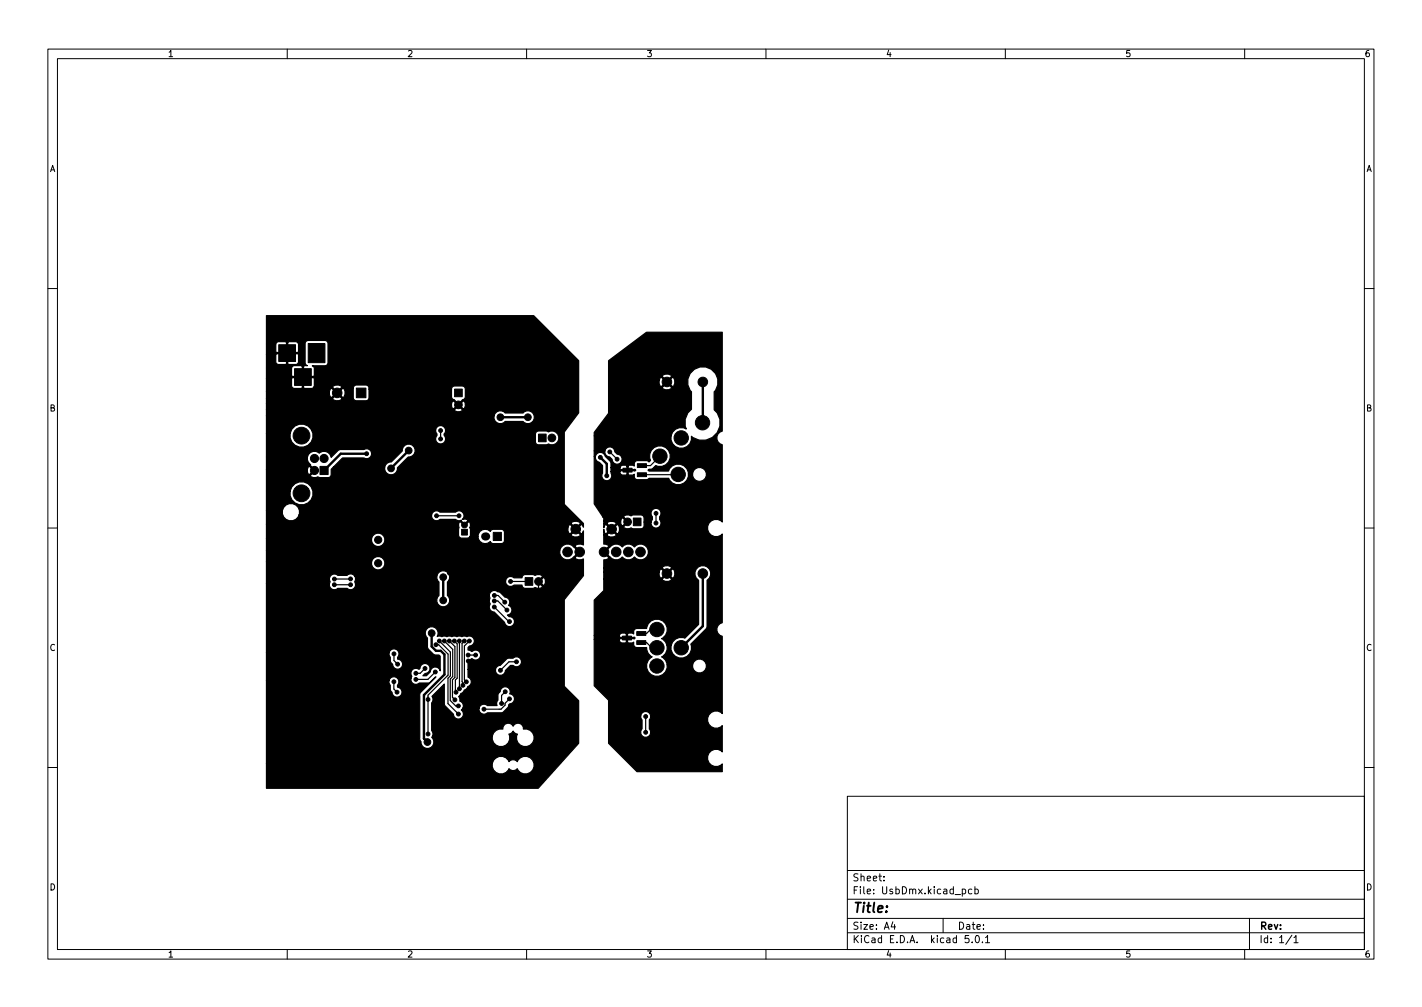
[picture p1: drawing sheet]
<svg xmlns="http://www.w3.org/2000/svg" width="297mm" height="210mm" viewBox="0 0 297 210" stroke-linecap="round" stroke-linejoin="round" font-family="sans-serif">
<defs><g id="words">
<text font-size="2.8" x="178" y="190.6">Title:</text>
<g font-size="2.1">
<text x="178" y="184">Sheet:</text>
<text x="178" y="186.7">File: UsbDmx.kicad_pcb</text>
<text x="178" y="196.9">KiCad E.D.A. kicad 5.0.1</text>
<text x="178" y="194.1">Size: A4</text>
<text x="200" y="194.1">Date:</text>
<text x="263" y="194.1">Rev:</text>
<text x="263" y="196.9">Id: 1/1</text>
</g>
<g font-size="1.8">
<text x="35" y="11.9">1</text>
<text x="85" y="11.9">2</text>
<text x="135" y="11.9">3</text>
<text x="185" y="11.9">4</text>
<text x="235" y="11.9">5</text>
<text x="285" y="11.9">6</text>
<text x="10.3" y="35.9">A</text>
<text x="285.3" y="35.9">A</text>
<text x="10.3" y="85.9">B</text>
<text x="285.3" y="85.9">B</text>
<text x="10.3" y="135.9">C</text>
<text x="285.3" y="135.9">C</text>
<text x="10.3" y="185.9">D</text>
<text x="285.3" y="185.9">D</text>
<text x="35" y="199.9">1</text>
<text x="85" y="199.9">2</text>
<text x="135" y="199.9">3</text>
<text x="185" y="199.9">4</text>
<text x="235" y="199.9">5</text>
<text x="285" y="199.9">6</text>
</g>
</g></defs>
<g fill="none" stroke="#000" stroke-width=".21">
<path d="M10 10.2h277v190.1h-277zM12 12.2h273v186.1h-273zM60 10.2v2M110 10.2v2M160 10.2v2M210 10.2v2M260 10.2v2M10 60.2h2M285 60.2h2M10 110.2h2M285 110.2h2M10 160.2h2"/>
<path d="M177 166.3h108v32h-108zM285 160.2h2M60 198.3v2M110 198.3v2M160 198.3v2M177 194.8h108M177 191.8h108M177 187.8h108M177 181.8h108M184.6 183.8v.1M184.6 183v.1M186.5 192.5l-.4 1h1"/>
<path d="M186.9 193v1M197 191.8v3M201 185.7l.4-.1 .3 .3-.1 .7h-.6M202.4 195.3h-.8v.7l.2-.1 .5 .1 .1 .2v.5l-.3 .1-.5-.1M203 185.7l-.4-.1-.3 .3 .1 .7h.6M203.1 196.7v.1M203.6 185.7l.5-.1 .3 .3-.2 .7h-.6M203.6 185.1v1.5M203.9 195.4l.2-.1a.8 .8 0 0 1 .5 .8 .8 .8 0 0 1-.5 .7 1 1 0 0 1-.2-1.4zM205.2 196.7v.1M205.9 195.8l.4-.5v1.5M205.9 196.8h.8"/>
<path d="M210 198.3v2M260 198.3v2M261 191.8v6.5M269.9 195.3l-1.3 1.9M270.3 195.8l.4-.5v1.5M270.3 196.8h.8"/>
</g>
<g fill="#000" stroke="#000" stroke-width=".21">
<path d="M58.2 72h3.5v3.5h-3.5zM64.4 71.7h3.5v4h-3.5zM61.5 77h3.5v3.5h-3.5zM66.8 97.4h1.7v1.7h-1.7zM74.4 81h2v2h-2zM95 81.2h1.6v1.6h-1.6zM112.5 90.6h1.6v1.6h-1.6zM130.1 97.8h1.9v.8h-1.9zM133.1 98.7h1.9v.8h-1.9zM133.1 96.8h1.9v.8h-1.9zM96.4 110.5h1.2v1.2h-1.2zM103 111.2h1.7v1.7h-1.7z"/>
<path d="M132.3 108.2h1.6v1.6h-1.6zM109.7 120.6h1.6v1.6h-1.6zM130 132.8h1.9v.8h-1.9zM133 133.8h1.9v.8h-1.9zM133 131.9h1.9v.8h-1.9z"/>
<circle cx="81.6" cy="70.4" r=".7"/>
<circle cx="81.6" cy="75.2" r=".7"/>
<circle cx="84.3" cy="72.8" r=".7"/>
<circle cx="87.1" cy="70.4" r=".7"/>
<circle cx="87.1" cy="75.2" r=".7"/>
<circle cx="134.1" cy="76.4" r=".4"/>
<circle cx="139.3" cy="79.8" r="1"/>
<circle cx="146.8" cy="79.8" r="1"/>
<circle cx="63" cy="91" r="1.75"/>
<circle cx="65.7" cy="95.7" r=".85"/>
<circle cx="65.7" cy="98.2" r=".85"/>
<circle cx="67.5" cy="87.4" r=".7"/>
<circle cx="67.7" cy="95.7" r=".85"/>
<circle cx="70.4" cy="82" r="1"/>
<circle cx="75.3" cy="90.7" r=".4"/>
<circle cx="75.4" cy="97" r=".4"/>
<circle cx="76.6" cy="94.7" r=".4"/>
<circle cx="81" cy="94.7" r=".4"/>
<circle cx="81.7" cy="97.8" r=".7"/>
<circle cx="85.4" cy="94.1" r=".7"/>
<circle cx="85.6" cy="85.8" r=".4"/>
<circle cx="91.8" cy="85.8" r=".4"/>
<circle cx="92" cy="91.6" r=".4"/>
<circle cx="92" cy="89.9" r=".4"/>
<circle cx="95.8" cy="84.5" r=".8"/>
<circle cx="97.3" cy="88.6" r=".4"/>
<circle cx="104.5" cy="87.1" r=".7"/>
<circle cx="110.3" cy="87.1" r=".7"/>
<circle cx="115.3" cy="91.4" r=".8"/>
<circle cx="116.8" cy="97.7" r=".7"/>
<circle cx="117.3" cy="81.5" r=".4"/>
<circle cx="125.4" cy="95.5" r=".4"/>
<circle cx="126.7" cy="99.3" r=".4"/>
<circle cx="127.4" cy="94.4" r=".4"/>
<circle cx="127.7" cy="89.7" r=".4"/>
<circle cx="128.9" cy="95.9" r=".4"/>
<circle cx="129.5" cy="90.9" r=".4"/>
<circle cx="130.6" cy="84.1" r=".4"/>
<circle cx="137.8" cy="95.2" r="1.5"/>
<circle cx="141.7" cy="99.1" r="1.5"/>
<circle cx="142.3" cy="91.4" r="1.5"/>
<circle cx="146.7" cy="88.3" r="1.5"/>
<circle cx="63" cy="103" r="1.75"/>
<circle cx="64.1" cy="108.3" r=".4"/>
<circle cx="76.5" cy="115.2" r=".4"/>
<circle cx="79" cy="112.7" r=".75"/>
<circle cx="79" cy="117.6" r=".75"/>
<circle cx="80.3" cy="105.7" r=".4"/>
<circle cx="90" cy="116.4" r=".4"/>
<circle cx="91.2" cy="107.7" r=".4"/>
<circle cx="91.3" cy="116.4" r=".4"/>
<circle cx="93.9" cy="119.6" r=".4"/>
<circle cx="95.9" cy="107.7" r=".4"/>
<circle cx="97" cy="109.6" r=".6"/>
<circle cx="98.9" cy="119.6" r=".4"/>
<circle cx="103.8" cy="115.7" r=".4"/>
<circle cx="118.6" cy="115.2" r="1"/>
<circle cx="118.6" cy="112.5" r=".7"/>
<circle cx="120.3" cy="110.5" r="1"/>
<circle cx="121.1" cy="115.2" r="1"/>
<circle cx="126.2" cy="115.2" r="1"/>
<circle cx="127.8" cy="110.5" r="1"/>
<circle cx="128.7" cy="115.2" r="1"/>
<circle cx="128.8" cy="112.8" r=".4"/>
<circle cx="131.1" cy="109" r=".8"/>
<circle cx="131.3" cy="115.2" r="1"/>
<circle cx="133.8" cy="115.2" r="1"/>
<circle cx="137" cy="107.2" r=".4"/>
<circle cx="137" cy="109.2" r=".4"/>
<circle cx="139.3" cy="119.8" r="1"/>
<circle cx="146.8" cy="119.8" r="1"/>
<circle cx="60.1" cy="135.5" r=".4"/>
<circle cx="67.9" cy="133.7" r=".4"/>
<circle cx="69.8" cy="122.1" r=".4"/>
<circle cx="69.8" cy="120.9" r=".4"/>
<circle cx="73.2" cy="122.1" r=".4"/>
<circle cx="73.2" cy="120.9" r=".4"/>
<circle cx="82.3" cy="136.5" r=".4"/>
<circle cx="83.1" cy="138.7" r=".4"/>
<circle cx="88.5" cy="132.8" r=".4"/>
<circle cx="88.8" cy="139.6" r=".4"/>
<circle cx="90.2" cy="132.2" r=".7"/>
<circle cx="91.1" cy="134.6" r=".4"/>
<circle cx="91.8" cy="133.8" r=".4"/>
<circle cx="92.6" cy="125.4" r=".7"/>
<circle cx="92.6" cy="120.5" r=".7"/>
<circle cx="92.8" cy="133.8" r=".4"/>
<circle cx="93.9" cy="133.8" r=".4"/>
<circle cx="94.9" cy="133.8" r=".4"/>
<circle cx="96" cy="133.8" r=".4"/>
<circle cx="97" cy="133.8" r=".4"/>
<circle cx="97.8" cy="136.8" r=".4"/>
<circle cx="97.8" cy="138" r=".4"/>
<circle cx="98" cy="133.8" r=".4"/>
<circle cx="99.4" cy="136.8" r=".4"/>
<circle cx="100.7" cy="131.6" r=".4"/>
<circle cx="103" cy="134.4" r=".4"/>
<circle cx="103.3" cy="126.7" r=".4"/>
<circle cx="103.3" cy="125.5" r=".4"/>
<circle cx="103.3" cy="124.3" r=".4"/>
<circle cx="104.5" cy="140" r=".4"/>
<circle cx="105.4" cy="125.7" r=".4"/>
<circle cx="105.9" cy="127.4" r=".4"/>
<circle cx="106.4" cy="129.8" r=".4"/>
<circle cx="106.6" cy="121.4" r=".4"/>
<circle cx="107.9" cy="138.2" r=".4"/>
<circle cx="112.5" cy="121.4" r=".8"/>
<circle cx="126.1" cy="139.3" r=".4"/>
<circle cx="127.4" cy="139.3" r=".4"/>
<circle cx="128.7" cy="139.3" r=".4"/>
<circle cx="137.2" cy="135.2" r="1.5"/>
<circle cx="137.2" cy="139.1" r="1.5"/>
<circle cx="137.2" cy="131.4" r="1.5"/>
<circle cx="142.3" cy="135.2" r="1.5"/>
<circle cx="60.1" cy="146.9" r=".4"/>
<circle cx="72.6" cy="150.7" r=".4"/>
<circle cx="82.3" cy="142.3" r=".4"/>
<circle cx="82.9" cy="144.5" r=".4"/>
<circle cx="86.9" cy="141.9" r=".4"/>
<circle cx="86.9" cy="140.6" r=".4"/>
<circle cx="87.4" cy="144.4" r=".4"/>
<circle cx="89.3" cy="154.9" r=".7"/>
<circle cx="89.4" cy="153.3" r=".4"/>
<circle cx="89.4" cy="146" r=".4"/>
<circle cx="90.9" cy="140.3" r=".4"/>
<circle cx="95" cy="146.1" r=".4"/>
<circle cx="95.3" cy="144.5" r=".4"/>
<circle cx="95.8" cy="147.4" r=".4"/>
<circle cx="95.8" cy="149.1" r=".4"/>
<circle cx="96" cy="143.8" r=".4"/>
<circle cx="96.3" cy="156.2" r=".4"/>
<circle cx="96.7" cy="143.1" r=".4"/>
<circle cx="97.4" cy="142.4" r=".4"/>
<circle cx="99.4" cy="144.4" r=".4"/>
<circle cx="101.1" cy="148.1" r=".4"/>
<circle cx="103.5" cy="157.9" r=".4"/>
<circle cx="104.8" cy="146.9" r=".4"/>
<circle cx="105.5" cy="144.4" r=".4"/>
<circle cx="106.4" cy="145.9" r=".4"/>
<circle cx="108.2" cy="141.3" r=".4"/>
<circle cx="108.2" cy="142.9" r=".4"/>
<circle cx="112.4" cy="148.5" r=".4"/>
<circle cx="113.5" cy="153.9" r=".4"/>
<circle cx="117.3" cy="146.3" r=".4"/>
<circle cx="130.6" cy="148.8" r=".4"/>
<circle cx="131.1" cy="141.3" r=".4"/>
<circle cx="134.9" cy="149.6" r=".4"/>
<circle cx="134.9" cy="152.9" r=".4"/>
<circle cx="145.5" cy="157" r=".4"/>
</g>
<circle cx="101.3" cy="112" r=".85" fill="#000"/>
<g fill="none" stroke="#000" stroke-width=".25">
<path d="M92 89.9v1.7M127.4 94.4l1.5 1.5M137.9 95.2l-2 2h-1.8M141.7 99.1h-7.6M91.2 107.7h4.7M137 107.2h.1M137 107.2v2M69.8 122.1h3.4M69.8 120.9h3.4M73.2 120.9h.1M82.3 136.5v1.4l.8 .8M88.8 139.6l-1 1h-.9"/>
<path d="M91.1 134.6h.5l2 2v4.4l-4.2 4.1v8.2M91.8 133.8l2.3 2.3v5l-.5 .5v5.3l2.2 2.2M92.8 133.8l1.8 1.8v5.7l-.5 .5v4.5l1.1 1.1h.6M93.9 133.8l1.1 1.2v6.4l-.5 .6v3.6l.5 .5M94.9 133.8l.6 .6v7.2l-.4 .4v2l.2 .5M96 133.8v10M97 133.8l-.5 .5v8l.2 .2v.6M97.8 136.8h1.6M98 133.8l-1 1.1v7.1l.4 .4M100.7 131.6v.5l2.3 2.3M103 134.4v6.4l-3.6 3.6M103.3 125.5h.7l1.9 1.9"/>
<path d="M103.3 126.7l3.1 3.1M103.3 124.3h.7l1.4 1.4M106.6 121.4h3.9M107.9 138.2h-1.6l-1.8 1.8M112.5 121.4v9.2l-3.8 3.8h-5.7M134 134.2h1.1l1 1h1.1M137.2 131.4h-1.3l-.8 .9h-1.1M82.3 142.3v1.6l.6 .6M90.9 140.3l-1.5 1.6h-2.5M105.5 144.4l-.7 .8v1.7M106.4 145.9l-.9 .9v.4l-.8 .9h-3.6M117.3 146.3v3.8l-3.8 3.8"/>
<path d="M134.9 149.6v3.3"/>
</g>
<path d="M146.8 79.8v8.5M76.6 94.7h-5.4l-3.5 3.5M85.4 94.1l-3.7 3.7M104.5 87.1h5.8M125.4 95.5l1.3 1.3v2.5M146.8 119.8v10.9l-4.5 4.5M90.2 132.2v2.8l.9 .9h1l.7 .7v4.2l-4.2 4.3v9.1l.7 .7M92.6 120.5v4.9" fill="none" stroke="#000" stroke-width=".5"/>
<path d="M55.7 65.9h55.8l9.4 9.4v10.9l-3 4v15l4 4.1v.8l-.2-.5-.3-.1-1 1 1 1 .3-.1 .2-.6v3a1.22 1.22 0 0 0-1.8 .3l1.2 1.1-1.2 1.2a1.26 1.26 0 0 0 1.8 .3v3.5l-4 5v18l3 3.1v8.9l-8.5 9.4h-56.7v-5.2h47.1v.7a1.83 1.83 0 0 0 1.6 1.5 1.83 1.83 0 0 0 1.9-1.1 1.1 1.1 0 0 0 1.8 0 1.84 1.84 0 0 0 2.8 .7 1.84 1.84 0 0 0 0-2.9 1.84 1.84 0 0 0-2.8 .7 1.1 1.1 0 0 0-1.8 0 1.83 1.83 0 0 0-1.9-1.1 1.83 1.83 0 0 0-1.6 1.5h-47.1v-17.3h25.5v.4a1.34 1.34 0 0 1 .3 1.4l.3 .6a1.08 1.08 0 0 0 1.5 1 1.08 1.08 0 0 0 .2-1.9l-.5-.1 .2-.6a1 1 0 0 0-.2-1.3h2.8v.5a1.04 1.04 0 0 0 1.8 .5h2.1l1.4-1.3-3.4 3.5v9.4l.2 .6a1.36 1.36 0 0 0 1.8 1.4 1.36 1.36 0 0 0 .5-2.3l.2-.2h12.4v.7a1.84 1.84 0 0 0 2.4 1.4 1.84 1.84 0 0 0 1.1-2.5l.5-.2 .4-.5 .4 .5 .5 .2a1.85 1.85 0 0 0 1.3 2.5 1.85 1.85 0 0 0 2.2-1.8 1.85 1.85 0 0 0-2.3-1.8 1.13 1.13 0 0 0-.8-1.2 1.13 1.13 0 0 0-1.3 .6 1.13 1.13 0 0 0-1.3-.6 1.13 1.13 0 0 0-.9 1.2 1.84 1.84 0 0 0-2.2 1.5h-12.4v-.6l-.2-.5v-5.9a.99 .99 0 0 0 0-1.3l2.6-2.6 .1 4.4 1.8 1.9a1.05 1.05 0 0 0 1.6 .9 1.05 1.05 0 0 0 .1-1.8l.3-.3h3.4v.4a1.04 1.04 0 0 0 1.7 .5h3.2l1-1 .3-.6 .3-.2a1.04 1.04 0 0 0 .9-1.2 1.04 1.04 0 0 0-1-.9 1.04 1.04 0 0 0-.7-1.5 1.04 1.04 0 0 0-1.3 1l-.4 .5-.1 1.3-.3 .5 .1 .6h-2a1.04 1.04 0 0 0-1.7 .6h-3.4l.1-.3a1.03 1.03 0 0 0-.8-1.2l.1-.5-.3-.5 .5-.6 .6-.4 .1-.3 .6-.4 .1-.3 .3-.2a1.04 1.04 0 0 0 .5-1 1.04 1.04 0 0 0-.7-.8v-1.6h5.7a1.05 1.05 0 0 0 .9 1.2 1.05 1.05 0 0 0 1.2-1l1-1.1h.6a1.04 1.04 0 0 0 1.4 0 1.04 1.04 0 0 0 0-1.5 1.04 1.04 0 0 0-1.4 0l-1.2 .1-1.5 1.4-.6 .2-.4 .7h-5.7v-2l.7-.3a1.11 1.11 0 0 0 1.4 .1 1.11 1.11 0 0 0 .3-1.4 1.23 1.23 0 0 0-1.7-.2l-.7-.3v-.5l.4-.3a1.05 1.05 0 0 0 .8-1.4 1.05 1.05 0 0 0-1.5-.6l-.3-.1-.7 .1-.3-.1-.8 .1-.3-.1-.7 .1-.3-.1-.8 .1-.3-.1-1.7 .1a1.35 1.35 0 0 0-.3-1.8 1.35 1.35 0 0 0-1.9 .3 1.35 1.35 0 0 0 .2 1.8v1.8l.2 .6 1.2 1.1 1 .1 .3 .2v3.1l-.2-.4a1.04 1.04 0 0 0-1.1-.4 1.04 1.04 0 0 0-.8 1l-.8 .8h-.8a1.23 1.23 0 0 1 1.1-.7 1.05 1.05 0 0 0-.1-1.7 1.05 1.05 0 0 0-1.6 .8l-.2 .2a1.09 1.09 0 0 0-1.4 .2 1.09 1.09 0 0 0-.1 1.4l-.2 .3h-2.8a1.04 1.04 0 0 0-1-.3 1.04 1.04 0 0 0-.8 .8h-25.5v-5.8h25.6v.4a1.21 1.21 0 0 1 .2 1.2l.5 1a1.06 1.06 0 0 0 1.2 .8 1.06 1.06 0 0 0 .9-1.1 1.06 1.06 0 0 0-1-1l.1-.5a1.06 1.06 0 0 0-.5-1.6 1.06 1.06 0 0 0-1.4 .8h-25.6v-14.4h13.1v.4a1.04 1.04 0 0 0 1.7 .6h2l.1 .1a1.07 1.07 0 0 0 1.4-.2 1.07 1.07 0 0 0 .1-1.3 1.03 1.03 0 0 0 0-1.2h17.1v.5l.5 .7v2.8l-.2 .3a1.35 1.35 0 0 0 .7 2.1 1.35 1.35 0 0 0 1.7-1.4h8.3l.2 .8a1.03 1.03 0 0 0-.1 1.1 1.03 1.03 0 0 0 .9 .6l2.2 2.2a1.05 1.05 0 0 0 1.2 .8 1.05 1.05 0 0 0 .9-1.1 1.05 1.05 0 0 0-1.2-.9l-.2-.4a1.04 1.04 0 0 0 .8-.9 1.04 1.04 0 0 0-.7-1.1 1.02 1.02 0 0 0 .2-1.1 1.02 1.02 0 0 0-.9-.6l-.9-.9-.6-.2a1.04 1.04 0 0 0-1.4-.1 1.04 1.04 0 0 0-.2 1.4l-.2 .4h-8.3l-.2-.7-.2-.3v-2.8l.2-.3h11.9v.4a1.03 1.03 0 0 0 1.8 .6h1.6a.65 .65 0 0 0 .7 .7h1.6l.4-.2 .6 .2 .5-.1 .4-.1 .1-.3-1-1h.4l.8 .8h.2a1.05 1.05 0 0 0-.2-1.6l-.8 .8h-.4l1-1a1.09 1.09 0 0 0-1.6-.3l-.4-.1h-1.6l-.5 .1-.2 .5h-1.6l-.2-.1a1.06 1.06 0 0 0-1.6 .7h-11.9l.2-.4a1.36 1.36 0 0 0-1.1-1.6 1.36 1.36 0 0 0-1.6 1.1h-17.1l-.3-.3a1.01 1.01 0 0 0-1.3 .1h-1.9l-.2-.1a1.07 1.07 0 0 0-1.3 .2 1.07 1.07 0 0 0-.1 1.3l-.2 .4h-13.1v-4.6h21.9a1.41 1.41 0 0 0 1.7 1.7 1.41 1.41 0 0 0 .9-2.2 1.41 1.41 0 0 0-2.4 0l-.2 .5h-21.9v-2.4h61.2a1.69 1.69 0 0 0 1 1.9 1.69 1.69 0 0 0 2-.6l1-1-1-.9a1.7 1.7 0 0 0-1.7-.7 1.7 1.7 0 0 0-1.3 1.3h-61.2v-2.5h21.9v.6a1.41 1.41 0 0 0 2.2 .9 1.41 1.41 0 0 0 0-2.4 1.41 1.41 0 0 0-2.2 .9h-21.9v-2.9h40.1v.8a2.31 2.31 0 0 0 .2 1.9 2.31 2.31 0 0 0 1.9 .1l.3-.3h1.6l.1 .6a1.54 1.54 0 0 0 2.5 .5l.2 .2 .4 .2h2l.3-.4 .1-1.5h13.9l.1 .3a1.26 1.26 0 0 0 1.8-.3l-.9-.9-1 .9h-13.9v-.4a.65 .65 0 0 0-.7-.7h-1.7l-.6 .4a1.53 1.53 0 0 0-1.6-.3 1.53 1.53 0 0 0-1 1.4h-1.6v-1.8h20.4v.7l.2 .5 .3 .1 1-1-1-1-.3 .1-.2 .6h-20.4v-.9h21.1l1 1 .9-1-.1-.2a1.26 1.26 0 0 0-1.8 .2h-21.1l-.1-.3-.2-.1-.9 .9-.8-.9-.3 .1-.1 .5h-40.1v-2.9h3.3v.7a1.8 1.8 0 0 0 1.7 1.5 1.8 1.8 0 0 0 1.8-1.3h27.7v.4a1.04 1.04 0 0 0 1.7 .6h3.3l.5 .2 .7-.1-.1 .2 .7 .6 .7-.6a.83 .83 0 0 0-1.1-.3 1.04 1.04 0 0 0 .1-1.5 1.04 1.04 0 0 0-1.5-.1h-3.3l-.1-.1a1.06 1.06 0 0 0-1.6 .7h-27.7l.1-.2a1.82 1.82 0 0 0-1.5-2.1 1.82 1.82 0 0 0-2.1 1.4h-3.3v-4.1h4.9v1a2.43 2.43 0 0 0 3.7 1.5 2.43 2.43 0 0 0 0-4 2.43 2.43 0 0 0-3.7 1.5h-4.9v-4.5h8.5v.6l.2 .4 .2 .1 .9-.9-.9-.8h-.2l-.2 .6h-8.5v-2.6h8.5v.6l.2 .6 .5 .4-.1 .2 1.1 1-1.1 1.1a1.12 1.12 0 0 0 1.6 .3l.4 .1h2l.3-.4 .1-1.3 .4-.5h10.8a1.35 1.35 0 0 0 1.2 1.7 1.35 1.35 0 0 0 1.4-1.5l2.3-2.3h.3a1.35 1.35 0 0 0 1.1-1.5 1.35 1.35 0 0 0-1.4-1.2 1.35 1.35 0 0 0-1.3 1.5l-2.3 2.3-.8 .2-.5 .8h-10.8l2-1.9h4.4a1.05 1.05 0 0 0 1.6-.9 1.05 1.05 0 0 0-1.6-.8h-5.2l-1.6 1.6a1.48 1.48 0 0 0-2.5-.9 1.49 1.49 0 0 0-2.5 .8h-8.5v-4.9h4.9v.9a2.42 2.42 0 0 0 3.3 1.8 2.42 2.42 0 0 0 1.1-3.5h26v.4l.3 .5-.1 .5a1.05 1.05 0 0 0 .2 1.4 1.05 1.05 0 0 0 1.4-.1 1.05 1.05 0 0 0 0-1.5v-.3h19v1.6l.2 .5 .5 .2h1.6l.4-.2a1.46 1.46 0 0 0 2.2-1.3 1.46 1.46 0 0 0-2.2-1.2l-.4-.2h-1.6l-.5 .2-.2 .4h-19a1.06 1.06 0 0 0-.3-1.6 1.06 1.06 0 0 0-1.5 .7l-26-.1a2.43 2.43 0 0 0-2.5-1 2.43 2.43 0 0 0-1.9 1.9h-4.9v-3.6h47.5v.5a1.34 1.34 0 0 0 1 1 1.34 1.34 0 0 0 1.3-.4h3.8l.2 .2a1.35 1.35 0 0 0 1.9-.3 1.35 1.35 0 0 0-.3-1.8 1.35 1.35 0 0 0-1.8 .1h-3.8l-.2-.2a1.36 1.36 0 0 0-2.1 .9h-47.5v-1.4h39.2l.1 .3a1.05 1.05 0 0 0 1.6-.3l-.8-.8-.9 .8h-39.2v-1.2h38.6l.2 1 .3 .1 .8-.9h.3l.9 .9 .2-.1a1.05 1.05 0 0 0-.2-1.6l-.9 .8h-.3l-.8-.8-.3 .1-.2 .5h-38.6v-1.1h13.8a1.17 1.17 0 0 0 1.9 0l-1-1-.9 1h-13.8v-1.4h13.1l.2 1.1 .3 .1 1-1h.3l1 1 .3-.1a1.26 1.26 0 0 0-.3-1.8l-1 .9h-.3l-1-.9-.3 .1-.2 .6h-13.1v-2.8h5.2v1.6l.5 .5h1.6l.2-.1v-2.1h.2v2.1l.2 .1h1.6l.3-.2h4l.9 1 .9-.9h2.5v2a.65 .65 0 0 0 .6 .7h2l.5-.2 .2-.5v-1.8h17.2v1.6a.64 .64 0 0 0 .6 .7l.9 .9 .8-.9a.64 .64 0 0 0 .6-.7v-1.6l-.2-.4-.4-.2h-1.6a.65 .65 0 0 0-.7 .6h-17.2v-.2a.65 .65 0 0 0-.7-.6h-2.2l-.4 .6h-2.5l.1-.1-.1-.3a1.26 1.26 0 0 0-1.8 .3h-4l.2-.3v-1.6l-.2-.1-9.8 .1v-2.2h5.2v1.6l.2 .2h2.1v-2.1h.2v2.1h2.1l.2-.2v-1.6l-.5-.4h2.7l.6-.4v-4.3a.65 .65 0 0 0-.6-.6h-3.5l-.5 .2-.2 .4v4l.2 .5 .3 .1h-.6l-.2 .2-.4-.2h-1.6l-.5 .5h-5.2v-2.8h1.9v1.6l.5 .5h1.6l.2-.1v-2.1h.2v2.1l.2 .1h1.6l.5-.5v-1.6l-.2-.1h-4.4l-.2 .1h-1.9v-2.2h1.9v1.6l.2 .2h2.1v-2.1h.2v2.1h2.1l.2-.2v-1.6l-.5-.5h-1.6l-.2 .2-.4-.2h-1.6l-.5 .5h-1.9zM127.1 75.3l7.9-5.9h15.9v20.6l-.5 .2a1.46 1.46 0 0 0-.6 1.5 1.46 1.46 0 0 0 1.1 1.2v16.1l-.3-.3a1.81 1.81 0 0 0-2.4 .4 1.81 1.81 0 0 0 .2 2.5 1.81 1.81 0 0 0 2.5-.1v18.5l-.5 .2a1.46 1.46 0 0 0-.6 1.5 1.46 1.46 0 0 0 1.1 1.2v16.1l-.3-.3a1.81 1.81 0 0 0-2.4 .4 1.81 1.81 0 0 0 .2 2.5 1.81 1.81 0 0 0 2.5-.1v5.5l-.3-.3a1.81 1.81 0 0 0-2.4 .4 1.81 1.81 0 0 0 .2 2.5 1.81 1.81 0 0 0 2.5-.1v1.6h-17.8l-6-5.9v-5.8h6.7v.4l.3 .5v1.9l-.1 .1a1.05 1.05 0 0 0 .2 1.4 1.05 1.05 0 0 0 1.4-.1 1.05 1.05 0 0 0 0-1.4v-1.9l.2-.1a1.06 1.06 0 0 0-.5-1.6 1.06 1.06 0 0 0-1.5 .8h-6.7v-3.2l-3-3v-9.7h5.3l.1 .5 .4 .3h.8l.1-.2v-.8h-1.3l-.1 .2h-5.3v-.8h5.3l.1 .4h1.3v-.8h.3v.8l1.4-.1 .2 .2-.2 .2-1.4-.1v.8l.1 .2h.8l.4-.2a.89 .89 0 0 0 .4 1.1l2.3 .1a1.94 1.94 0 0 0 1.1 1.9 2.16 2.16 0 0 0 0 3.8 2.16 2.16 0 0 0 3.2-2.2h5.3v.5a1.46 1.46 0 0 0 2.2 1 1.46 1.46 0 0 0 0-2.5 1.46 1.46 0 0 0-2.2 1h-5.3l-.4-1-.8-.6 .8-.7 .4-.8v-.9h.8a2.16 2.16 0 0 0 2.2 2.6 2.16 2.16 0 0 0 1.9-2.9l3.3-3.4 .1-10a1.67 1.67 0 0 0 .4-2.5 1.67 1.67 0 0 0-2.5 .1 1.67 1.67 0 0 0 .3 2.5v9.2l-2.9 2.8a2.1 2.1 0 0 0-2.8 1.6h-.8l-.4-.8-.8-.7a2.18 2.18 0 0 0 .2-3.7 2.18 2.18 0 0 0-3.4 1.6h-2a.65 .65 0 0 0-.6 .7v.5l-.4-.2h-.8l-.1 .1-1.2-.1-.5 .5h-5.3v-7.4l2-2v-2.4h12.2a1.17 1.17 0 0 0 2 0l-1-1-1 1h-12.2v-1.4h11.6l.2 1.1 .3 .1 .9-.9h.4l1 .9 .2-.1a1.26 1.26 0 0 0-.2-1.8l-1 1h-.4l-.9-1-.3 .1-.2 .6h-11.6v-.9h12.2l1 1 1-1a1.17 1.17 0 0 0-2 0h-12.2v-1.7l1-.2v-.3l-1-1v-.2h.3l1 1a1.63 1.63 0 0 0 2.6 .1 1.6 1.6 0 0 0 2.5 0 1.65 1.65 0 0 0 2.4 .2 1.65 1.65 0 0 0 0-2.5 1.65 1.65 0 0 0-2.4 .2 1.6 1.6 0 0 0-2.5 0 1.68 1.68 0 0 0-2.7 .1l-.9 .9h-.3v-.1l1-1v-.3l-1-.2v-2h.7l.1 .3a1.26 1.26 0 0 0 1.8-.3l-.9-.9-1 .9h-.7v-1.1l.2 .9 .3 .1 1-1h.3l1 1a1.17 1.17 0 0 0 0-2l-1 1h-.3l-1-1-.3 .1-.2 .6v-.9h.7l1 1 .9-1-.1-.2a1.26 1.26 0 0 0-1.8 .2h-.7v-.6h3.5l.2 1 .3 .1 .8-.8-.8-.9-.3 .1-.2 .5h-3.5v-.5l-.1-.2h4.3l1 .9-1 1.1v.2l.6 .2 .9-.2 .5 .2h1.6a.65 .65 0 0 0 .6-.6v-.8h1.5a1.05 1.05 0 0 0 1.3 1.2 1.05 1.05 0 0 0 .5-1.7l.1-.7a1.05 1.05 0 0 0-.2-1.4 1.05 1.05 0 0 0-1.4 .1 1.05 1.05 0 0 0 0 1.4v.6l-.3 .5h-1.5v-1.1l-.4-.3-1.8-.1-.5 .2a1.05 1.05 0 0 0-1.5 .3h-4.3l-1.9-2.8v-9.9h.3a1.05 1.05 0 0 0 .8 1.2l.7 .7v1.6a1.05 1.05 0 0 0 .8 1.6 1.05 1.05 0 0 0 .9-1.6v-.3h1.9a.64 .64 0 0 0 .5 .7h.8l.2-.2v-.7l-3.4 .2v-.9h1.9l.2 .4h1.3v-.7h.2v.7h1.4l.2 .2-.2 .2-1.4-.1v.7l.2 .2h.8l.3-.2v.5a.65 .65 0 0 0 .6 .7h1.9l.6-.3h4.1l.2 .4a2.16 2.16 0 0 0 2.5 .8 2.16 2.16 0 0 0 1.4-2.3h.9v.5a1.46 1.46 0 0 0 2.2 1 1.46 1.46 0 0 0 0-2.5 1.46 1.46 0 0 0-2.2 1h-.9v-.2a2.15 2.15 0 0 0-2-1.7 2.15 2.15 0 0 0-2.2 1.5h-4l-.2-.2 .2-.2 .6-.1 .8-.7a2.16 2.16 0 0 0 3-1.7 2.16 2.16 0 0 0-2.4-2.4 2.16 2.16 0 0 0-1.7 3l-.3 .4-.6-.3h-1.9a.65 .65 0 0 0-.6 .6v.5l-.3-.2h-.8l-.2 .2-1.2-.2-.5 .5h-1.9v-1.1l-1.2-1.2-.1-.4a1.06 1.06 0 0 0-1.1-.4 1.06 1.06 0 0 0-.8 .8h-.3v-1.2h2.2v.5a1 1 0 0 0 1 .8l.6 .7a1.05 1.05 0 0 0 1.1 .8 1.05 1.05 0 0 0 1-1 1.05 1.05 0 0 0-1.1-1.1l-.5-.7a1.06 1.06 0 0 0-1-.8 1.06 1.06 0 0 0-1.1 .8h-2.2v-3.1h16.1v.9a2.17 2.17 0 0 0 2.5 1.7 2.17 2.17 0 0 0 1.7-2.5 3.6 3.6 0 0 0 5.1-.4 3.6 3.6 0 0 0-.3-5.1v-3.8l.3-.3a3.2 3.2 0 0 0-.6-4.2 3.2 3.2 0 0 0-4.3 .2 3.2 3.2 0 0 0-.2 4.3v3.7l-.7 .7-.6 1.3v1.5l.3 .6-.7-.3a2.18 2.18 0 0 0-2.5 1.7h-16.1v-.7l3-4v-5.4h11.2l.1 .3a1.26 1.26 0 0 0 1.9-.3l-1-1-1 1h-11.2v-1.4h10.6l.2 1.1 .3 .1 .9-.9h.4l1 .9 .2-.1a1.26 1.26 0 0 0-.2-1.8l-1 1h-.4l-.9-1-.3 .1-.2 .6h-10.6v-.9h11.2l1 1 1-1a1.17 1.17 0 0 0-2 0h-11.2z" fill="#000" stroke="#000" stroke-width=".25"/>
<use href="#words"/>
</svg>
